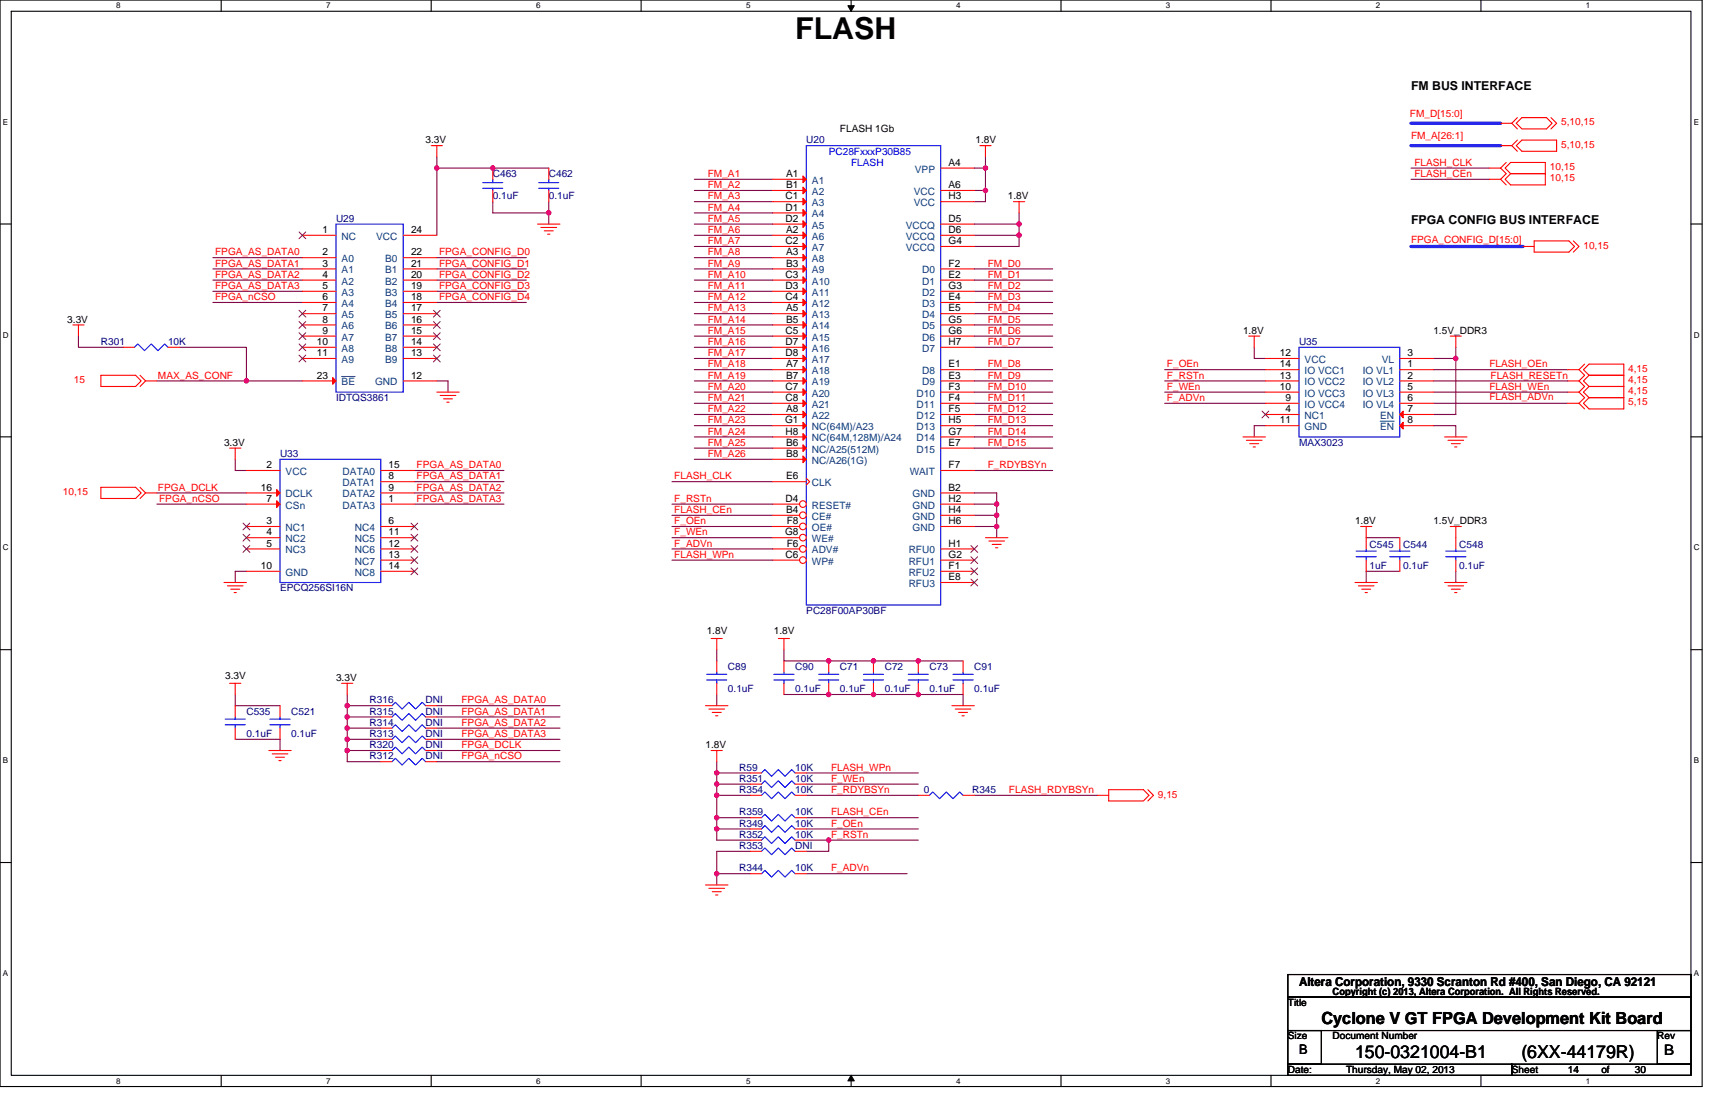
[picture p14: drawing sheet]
<svg xmlns="http://www.w3.org/2000/svg" width="432mm" height="279mm" viewBox="0 0 432 279" stroke-linecap="round" stroke-linejoin="round" font-family="sans-serif">
<defs><g id="words">
<text font-size="7.6" x="200.2" y="9.7">FLASH</text>
<g font-size="4.5">
<text x="341.2" y="266.3">150-0321004-B1</text>
<text x="383.1" y="266.3">(6XX-44179R)</text>
</g>
<text font-size="4.2" x="332.7" y="257.7">Cyclone V GT FPGA Development Kit Board</text>
<text font-size="3.7" x="419" y="265.5">B</text>
<text font-size="3.4" x="327.1" y="265.2">B</text>
<g font-size="3.1">
<text x="355.3" y="22.6">FM BUS INTERFACE</text>
<text x="355.3" y="56.5">FPGA CONFIG BUS INTERFACE</text>
<text x="327.1" y="248.2">Altera Corporation, 9330 Scranton Rd #400, San Diego, CA 92121</text>
</g>
<g font-size="2.5" fill="#f00">
<text x="355" y="29.3">FM_D[15:0]</text>
<text x="355.3" y="35">FM_A[26:1]</text>
<text x="393" y="31.6">5,10,15</text>
<text x="356.1" y="41.7">FLASH_CLK</text>
<text x="393" y="37.2">5,10,15</text>
<text x="178.2" y="47.4">FM_A2</text>
<text x="178.2" y="44.6">FM_A1</text>
<text x="356.1" y="44.6">FLASH_CEn</text>
<text x="390.2" y="45.7">10,15</text>
<text x="390.2" y="42.9">10,15</text>
<text x="178.2" y="50.2">FM_A3</text>
<text x="178.2" y="53">FM_A4</text>
<text x="178.2" y="58.7">FM_A6</text>
<text x="178.2" y="55.8">FM_A5</text>
<text x="54.2" y="64.3">FPGA_AS_DATA0</text>
<text x="110.6" y="64.3">FPGA_CONFIG_D0</text>
<text x="178.2" y="61.5">FM_A7</text>
<text x="178.2" y="64.3">FM_A8</text>
<text x="355.3" y="61.2">FPGA_CONFIG_D[15:0]</text>
<text x="398.7" y="62.6">10,15</text>
<text x="54.2" y="67.1">FPGA_AS_DATA1</text>
<text x="54.2" y="69.9">FPGA_AS_DATA2</text>
<text x="110.6" y="67.1">FPGA_CONFIG_D1</text>
<text x="110.6" y="69.9">FPGA_CONFIG_D2</text>
<text x="178.2" y="69.9">FM_A10</text>
<text x="178.2" y="67.1">FM_A9</text>
<text x="248.7" y="67.1">FM_D0</text>
<text x="248.7" y="69.9">FM_D1</text>
<text x="54.2" y="72.7">FPGA_AS_DATA3</text>
<text x="54.2" y="75.6">FPGA_nCSO</text>
<text x="110.6" y="72.7">FPGA_CONFIG_D3</text>
<text x="110.6" y="75.6">FPGA_CONFIG_D4</text>
<text x="178.2" y="72.7">FM_A11</text>
<text x="178.2" y="75.6">FM_A12</text>
<text x="248.7" y="75.6">FM_D3</text>
<text x="248.7" y="72.7">FM_D2</text>
<text x="178.2" y="81.2">FM_A14</text>
<text x="178.2" y="78.4">FM_A13</text>
<text x="248.7" y="78.4">FM_D4</text>
<text x="248.7" y="81.2">FM_D5</text>
<text x="178.2" y="89.7">FM_A17</text>
<text x="178.2" y="84">FM_A15</text>
<text x="178.2" y="86.8">FM_A16</text>
<text x="248.7" y="84">FM_D6</text>
<text x="248.7" y="86.8">FM_D7</text>
<text x="39.8" y="95.3">MAX_AS_CONF</text>
<text x="178.2" y="92.5">FM_A18</text>
<text x="178.2" y="95.3">FM_A19</text>
<text x="248.7" y="95.3">FM_D9</text>
<text x="248.7" y="92.5">FM_D8</text>
<text x="293.8" y="92.5">F_OEn</text>
<text x="293.8" y="95.3">F_RSTn</text>
<text x="375" y="92.5">FLASH_OEn</text>
<text x="375.3" y="95.3">FLASH_RESETn</text>
<text x="410" y="93.6">4,15</text>
<text x="18.6" y="96.4">15</text>
<text x="178.2" y="100.9">FM_A21</text>
<text x="178.2" y="98.1">FM_A20</text>
<text x="248.7" y="98.1">FM_D10</text>
<text x="248.7" y="100.9">FM_D11</text>
<text x="293.8" y="100.9">F_ADVn</text>
<text x="293.8" y="98.1">F_WEn</text>
<text x="375" y="100.6">FLASH_ADVn</text>
<text x="375" y="98.1">FLASH_WEn</text>
<text x="410" y="96.4">4,15</text>
<text x="410" y="99.3">4,15</text>
<text x="178.2" y="103.8">FM_A22</text>
<text x="178.2" y="106.6">FM_A23</text>
<text x="248.7" y="103.8">FM_D12</text>
<text x="248.7" y="106.6">FM_D13</text>
<text x="410" y="102.1">5,15</text>
<text x="178.2" y="112.2">FM_A25</text>
<text x="178.2" y="109.4">FM_A24</text>
<text x="248.7" y="112.2">FM_D15</text>
<text x="248.7" y="109.4">FM_D14</text>
<text x="104.9" y="117.9">FPGA_AS_DATA0</text>
<text x="178.2" y="115">FM_A26</text>
<text x="248.7" y="117.9">F_RDYBSYn</text>
<text x="15.8" y="124.6">10,15</text>
<text x="39.8" y="123.5">FPGA_DCLK</text>
<text x="104.9" y="120.7">FPGA_AS_DATA1</text>
<text x="104.9" y="123.5">FPGA_AS_DATA2</text>
<text x="169.8" y="120.7">FLASH_CLK</text>
<text x="40.1" y="126.3">FPGA_nCSO</text>
<text x="104.9" y="126.3">FPGA_AS_DATA3</text>
<text x="169.8" y="129.1">FLASH_CEn</text>
<text x="169.8" y="132">F_OEn</text>
<text x="169.8" y="126.3">F_RSTn</text>
<text x="169.8" y="134.8">F_WEn</text>
<text x="169.8" y="137.6">F_ADVn</text>
<text x="169.8" y="140.4">FLASH_WPn</text>
<text x="116.2" y="177.1">FPGA_AS_DATA0</text>
<text x="116.2" y="179.9">FPGA_AS_DATA1</text>
<text x="116.2" y="182.7">FPGA_AS_DATA2</text>
<text x="116.2" y="185.5">FPGA_AS_DATA3</text>
<text x="116.2" y="188.3">FPGA_DCLK</text>
<text x="116.2" y="191.2">FPGA_nCSO</text>
<text x="209.2" y="196.8">F_WEn</text>
<text x="209.2" y="194">FLASH_WPn</text>
<text x="209.2" y="199.6">F_RDYBSYn</text>
<text x="254" y="199.6">FLASH_RDYBSYn</text>
<text x="291.5" y="200.7">9,15</text>
<text x="209.2" y="205.3">FLASH_CEn</text>
<text x="209.2" y="208.1">F_OEn</text>
<text x="209.2" y="210.9">F_RSTn</text>
<text x="209.2" y="219.4">F_ADVn</text>
</g>
<g font-size="2.5">
<text x="211.5" y="33.3">FLASH 1Gb</text>
<text x="107.1" y="36.1">3.3V</text>
<text x="238.8" y="41.7">A4</text>
<text x="245.6" y="36.1">1.8V</text>
<text x="197.9" y="44.5">A1</text>
<text x="197.9" y="47.3">B1</text>
<text x="238.8" y="47.3">A6</text>
<text x="197.8" y="50.2">C1</text>
<text x="197.8" y="53">D1</text>
<text x="238.8" y="50.2">H3</text>
<text x="253.8" y="50.2">1.8V</text>
<text x="81.2" y="58.6">1</text>
<text x="103.5" y="58.6">24</text>
<text x="197.8" y="55.8">D2</text>
<text x="197.9" y="58.6">A2</text>
<text x="238.8" y="58.6">D6</text>
<text x="238.8" y="55.8">D5</text>
<text x="81.2" y="64.3">2</text>
<text x="103.5" y="64.3">22</text>
<text x="197.8" y="61.4">C2</text>
<text x="197.9" y="64.3">A3</text>
<text x="238.8" y="61.4">G4</text>
<text x="81.2" y="67.1">3</text>
<text x="81.2" y="69.9">4</text>
<text x="103.5" y="67.1">21</text>
<text x="103.5" y="69.9">20</text>
<text x="197.8" y="69.9">C3</text>
<text x="197.9" y="67.1">B3</text>
<text x="238.8" y="67.1">F2</text>
<text x="238.8" y="69.9">E2</text>
<text x="81.2" y="72.7">5</text>
<text x="81.2" y="75.5">6</text>
<text x="103.5" y="72.7">19</text>
<text x="103.5" y="75.5">18</text>
<text x="197.8" y="72.7">D3</text>
<text x="197.8" y="75.5">C4</text>
<text x="238.8" y="72.7">G3</text>
<text x="238.8" y="75.5">E4</text>
<text x="16.9" y="81.2">3.3V</text>
<text x="81.2" y="78.4">7</text>
<text x="81.2" y="81.2">8</text>
<text x="103.5" y="78.4">17</text>
<text x="103.5" y="81.2">16</text>
<text x="197.9" y="78.4">A5</text>
<text x="197.9" y="81.2">B5</text>
<text x="238.8" y="78.4">E5</text>
<text x="238.8" y="81.2">G5</text>
<text x="79.8" y="86.8">10</text>
<text x="79.8" y="89.6">11</text>
<text x="81.2" y="84">9</text>
<text x="103.5" y="84">15</text>
<text x="103.5" y="86.8">14</text>
<text x="103.5" y="89.6">13</text>
<text x="197.8" y="84">C5</text>
<text x="197.8" y="86.8">D7</text>
<text x="197.8" y="89.6">D8</text>
<text x="238.8" y="84">G6</text>
<text x="238.8" y="86.8">H7</text>
<text x="313" y="84">1.8V</text>
<text x="322.3" y="89.6">12</text>
<text x="354.4" y="89.6">3</text>
<text x="360.9" y="84">1.5V_DDR3</text>
<text x="79.8" y="95.3">23</text>
<text x="103.5" y="95.3">12</text>
<text x="197.9" y="92.5">A7</text>
<text x="197.9" y="95.3">B7</text>
<text x="238.8" y="92.5">E1</text>
<text x="238.8" y="95.3">E3</text>
<text x="322.3" y="92.5">14</text>
<text x="322.3" y="95.3">13</text>
<text x="354.4" y="92.5">1</text>
<text x="354.4" y="95.3">2</text>
<text x="197.8" y="98.1">C7</text>
<text x="197.8" y="100.9">C8</text>
<text x="238.8" y="98.1">F3</text>
<text x="238.8" y="100.9">F4</text>
<text x="322.3" y="98.1">10</text>
<text x="323.7" y="100.9">9</text>
<text x="354.4" y="98.1">5</text>
<text x="354.4" y="100.9">6</text>
<text x="197.7" y="106.6">G1</text>
<text x="197.9" y="103.7">A8</text>
<text x="238.8" y="103.7">F5</text>
<text x="238.8" y="106.6">H5</text>
<text x="322.3" y="106.6">11</text>
<text x="323.7" y="103.7">4</text>
<text x="354.4" y="103.7">7</text>
<text x="354.4" y="106.6">8</text>
<text x="56.4" y="112.2">3.3V</text>
<text x="197.8" y="109.4">H8</text>
<text x="197.9" y="112.2">B6</text>
<text x="238.8" y="109.4">G7</text>
<text x="238.8" y="112.2">E7</text>
<text x="67.1" y="117.8">2</text>
<text x="97.9" y="117.8">15</text>
<text x="197.9" y="115">B8</text>
<text x="238.8" y="117.8">F7</text>
<text x="65.7" y="123.5">16</text>
<text x="97.9" y="120.7">8</text>
<text x="97.9" y="123.5">9</text>
<text x="197.9" y="120.7">E6</text>
<text x="238.8" y="123.5">B2</text>
<text x="67.1" y="126.3">7</text>
<text x="67.1" y="131.9">3</text>
<text x="97.9" y="131.9">6</text>
<text x="97.9" y="126.3">1</text>
<text x="197.8" y="126.3">D4</text>
<text x="197.9" y="129.1">B4</text>
<text x="198.1" y="131.9">F8</text>
<text x="238.8" y="129.1">H4</text>
<text x="238.8" y="126.3">H2</text>
<text x="238.8" y="131.9">H6</text>
<text x="341.2" y="132">1.8V</text>
<text x="360.9" y="132">1.5V_DDR3</text>
<text x="67.1" y="137.6">5</text>
<text x="67.1" y="134.7">4</text>
<text x="97.9" y="134.7">11</text>
<text x="97.9" y="137.6">12</text>
<text x="197.7" y="134.7">G8</text>
<text x="198.1" y="137.6">F6</text>
<text x="238.8" y="137.6">H1</text>
<text x="65.7" y="143.2">10</text>
<text x="97.9" y="140.4">13</text>
<text x="97.9" y="143.2">14</text>
<text x="197.8" y="140.4">C6</text>
<text x="238.8" y="143.2">F1</text>
<text x="238.8" y="140.4">G2</text>
<text x="238.8" y="146">E8</text>
<text x="177.9" y="159.6">1.8V</text>
<text x="194.8" y="159.6">1.8V</text>
<text x="56.7" y="170.9">3.3V</text>
<text x="84.6" y="171.4">3.3V</text>
<text x="177.6" y="188.3">1.8V</text>
<text x="335.5" y="250.4">Copyright (c) 2013, Altera Corporation. All Rights Reserved.</text>
<text x="324.3" y="253.2">Title</text>
<text x="324.3" y="261.6">Size</text>
<text x="335.5" y="261.6">Document Number</text>
<text x="417.3" y="261.6">Rev</text>
<text x="324.3" y="270.1">Date:</text>
<text x="338.9" y="270.1">Thursday, May 02, 2013</text>
<text x="380.6" y="270.1">Sheet</text>
<text x="394.7" y="270.1">14</text>
<text x="403.2" y="270.1">of</text>
<text x="411.6" y="270.1">30</text>
</g>
<g font-size="2.5" fill="#000080">
<text x="203" y="36.1">U20</text>
<text x="124.1" y="44.6">C463</text>
<text x="138.2" y="44.6">C462</text>
<text x="124.1" y="50.2">0.1uF</text>
<text x="138.2" y="50.2">0.1uF</text>
<text x="84.6" y="55.8">U29</text>
<text x="25.4" y="86.8">R301</text>
<text x="42.3" y="86.8">10K</text>
<text x="327.1" y="86.8">U35</text>
<text x="84.6" y="100.9">IDTQS3861</text>
<text x="327.1" y="112.2">MAX3023</text>
<text x="70.5" y="115">U33</text>
<text x="344.8" y="137.9">C545</text>
<text x="353.3" y="137.9">C544</text>
<text x="367.4" y="137.9">C548</text>
<text x="344.8" y="143.2">1uF</text>
<text x="353.3" y="143.2">0.1uF</text>
<text x="367.4" y="143.2">0.1uF</text>
<text x="70.5" y="148.9">EPCQ256SI16N</text>
<text x="203" y="154.5">PC28F00AP30BF</text>
<text x="183.3" y="168.6">C89</text>
<text x="200.2" y="168.6">C90</text>
<text x="211.5" y="168.6">C71</text>
<text x="222.8" y="168.6">C72</text>
<text x="234" y="168.6">C73</text>
<text x="245.3" y="168.6">C91</text>
<text x="62" y="179.9">C535</text>
<text x="73.3" y="179.9">C521</text>
<text x="93" y="177.1">R316</text>
<text x="93" y="179.9">R315</text>
<text x="107.1" y="177.1">DNI</text>
<text x="107.1" y="179.9">DNI</text>
<text x="183.3" y="174.2">0.1uF</text>
<text x="200.2" y="174.2">0.1uF</text>
<text x="211.5" y="174.2">0.1uF</text>
<text x="222.8" y="174.2">0.1uF</text>
<text x="234" y="174.2">0.1uF</text>
<text x="245.3" y="174.2">0.1uF</text>
<text x="62" y="185.5">0.1uF</text>
<text x="73.3" y="185.5">0.1uF</text>
<text x="93" y="182.7">R314</text>
<text x="93" y="185.5">R313</text>
<text x="107.1" y="182.7">DNI</text>
<text x="107.1" y="185.5">DNI</text>
<text x="93" y="188.3">R320</text>
<text x="93" y="191.2">R312</text>
<text x="107.1" y="188.3">DNI</text>
<text x="107.1" y="191.2">DNI</text>
<text x="186.1" y="194">R59</text>
<text x="186.1" y="196.8">R351</text>
<text x="200.2" y="196.8">10K</text>
<text x="200.2" y="194">10K</text>
<text x="186.1" y="199.6">R354</text>
<text x="200.2" y="199.6">10K</text>
<text x="232.6" y="199.6">0</text>
<text x="244.8" y="199.6">R345</text>
<text x="186.1" y="208.1">R349</text>
<text x="186.1" y="205.3">R359</text>
<text x="200.2" y="208.1">10K</text>
<text x="200.2" y="205.3">10K</text>
<text x="186.1" y="213.7">R353</text>
<text x="186.1" y="210.9">R352</text>
<text x="200.2" y="213.7">DNI</text>
<text x="200.2" y="210.9">10K</text>
<text x="186.1" y="219.4">R344</text>
<text x="200.2" y="219.4">10K</text>
</g>
<g font-size="2.5" fill="#00f">
<text x="208.7" y="38.9">PC28FxxxP30B85</text>
<text x="214.3" y="41.7">FLASH</text>
</g>
<g font-size="2.5" fill="#004080">
<text x="204.4" y="46.3">A1</text>
<text x="230.4" y="43.5">VPP</text>
<text x="204.4" y="49.1">A2</text>
<text x="204.4" y="51.9">A3</text>
<text x="230.1" y="49.1">VCC</text>
<text x="230.1" y="51.9">VCC</text>
<text x="204.4" y="54.7">A4</text>
<text x="204.4" y="57.6">A5</text>
<text x="228.1" y="57.6">VCCQ</text>
<text x="86" y="60.4">NC</text>
<text x="86" y="66">A0</text>
<text x="94.7" y="60.4">VCC</text>
<text x="97" y="66">B0</text>
<text x="204.4" y="60.4">A6</text>
<text x="204.4" y="63.2">A7</text>
<text x="204.4" y="66">A8</text>
<text x="228.1" y="60.4">VCCQ</text>
<text x="228.1" y="63.2">VCCQ</text>
<text x="86" y="68.8">A1</text>
<text x="86" y="71.6">A2</text>
<text x="97" y="68.8">B1</text>
<text x="97" y="71.6">B2</text>
<text x="204.4" y="68.8">A9</text>
<text x="204.4" y="71.6">A10</text>
<text x="232.2" y="68.8">D0</text>
<text x="232.2" y="71.6">D1</text>
<text x="86" y="74.5">A3</text>
<text x="86" y="77.3">A4</text>
<text x="97" y="74.5">B3</text>
<text x="97" y="77.3">B4</text>
<text x="204.4" y="74.5">A11</text>
<text x="204.4" y="77.3">A12</text>
<text x="232.2" y="74.5">D2</text>
<text x="232.2" y="77.3">D3</text>
<text x="86" y="80.1">A5</text>
<text x="86" y="82.9">A6</text>
<text x="97" y="80.1">B5</text>
<text x="97" y="82.9">B6</text>
<text x="204.4" y="80.1">A13</text>
<text x="204.4" y="82.9">A14</text>
<text x="232.2" y="80.1">D4</text>
<text x="232.2" y="82.9">D5</text>
<text x="86" y="85.7">A7</text>
<text x="86" y="88.6">A8</text>
<text x="97" y="85.7">B7</text>
<text x="97" y="88.6">B8</text>
<text x="204.4" y="85.7">A15</text>
<text x="204.4" y="88.6">A16</text>
<text x="232.2" y="85.7">D6</text>
<text x="232.2" y="88.6">D7</text>
<text x="86" y="91.4">A9</text>
<text x="97" y="91.4">B9</text>
<text x="204.4" y="91.4">A17</text>
<text x="204.4" y="94.2">A18</text>
<text x="232.2" y="94.2">D8</text>
<text x="328.5" y="91.4">VCC</text>
<text x="328.5" y="94.2">IO VCC1</text>
<text x="343.1" y="94.2">IO VL1</text>
<text x="347.9" y="91.4">VL</text>
<text x="86" y="97">BE</text>
<text x="94.4" y="97">GND</text>
<text x="204.4" y="97">A19</text>
<text x="204.4" y="99.8">A20</text>
<text x="230.8" y="99.8">D10</text>
<text x="232.2" y="97">D9</text>
<text x="328.5" y="97">IO VCC2</text>
<text x="328.5" y="99.8">IO VCC3</text>
<text x="343.1" y="97">IO VL2</text>
<text x="343.1" y="99.8">IO VL3</text>
<text x="204.4" y="102.7">A21</text>
<text x="204.4" y="105.5">A22</text>
<text x="230.8" y="102.7">D11</text>
<text x="230.8" y="105.5">D12</text>
<text x="328.5" y="105.5">NC1</text>
<text x="328.5" y="102.7">IO VCC4</text>
<text x="343.1" y="102.7">IO VL4</text>
<text x="347.5" y="105.5">EN</text>
<text x="204.4" y="108.3">NC(64M)/A23</text>
<text x="204.4" y="111.1">NC(64M,128M)/A24</text>
<text x="204.4" y="113.9">NC/A25(512M)</text>
<text x="230.8" y="108.3">D13</text>
<text x="230.8" y="111.1">D14</text>
<text x="230.8" y="113.9">D15</text>
<text x="328.5" y="108.3">GND</text>
<text x="347.5" y="108.3">EN</text>
<text x="71.9" y="119.6">VCC</text>
<text x="86.3" y="119.6">DATA0</text>
<text x="204.4" y="116.8">NC/A26(1G)</text>
<text x="229" y="119.6">WAIT</text>
<text x="71.9" y="125.2">DCLK</text>
<text x="86.3" y="122.4">DATA1</text>
<text x="86.3" y="125.2">DATA2</text>
<text x="204.4" y="122.4">CLK</text>
<text x="229.8" y="125.2">GND</text>
<text x="71.9" y="128">CSn</text>
<text x="86.3" y="128">DATA3</text>
<text x="204.4" y="130.9">CE#</text>
<text x="204.4" y="128">RESET#</text>
<text x="229.8" y="130.9">GND</text>
<text x="229.8" y="128">GND</text>
<text x="71.9" y="133.7">NC1</text>
<text x="71.9" y="136.5">NC2</text>
<text x="89.4" y="133.7">NC4</text>
<text x="89.4" y="136.5">NC5</text>
<text x="204.4" y="133.7">OE#</text>
<text x="204.4" y="136.5">WE#</text>
<text x="229.8" y="133.7">GND</text>
<text x="71.9" y="139.3">NC3</text>
<text x="89.4" y="139.3">NC6</text>
<text x="89.4" y="142.1">NC7</text>
<text x="204.4" y="142.1">WP#</text>
<text x="204.4" y="139.3">ADV#</text>
<text x="228.8" y="142.1">RFU1</text>
<text x="228.8" y="139.3">RFU0</text>
<text x="71.9" y="144.9">GND</text>
<text x="89.4" y="144.9">NC8</text>
<text x="228.8" y="147.8">RFU3</text>
<text x="228.8" y="144.9">RFU2</text>
</g>
<g font-size="2">
<text x="29.3" y="2.1">8</text>
<text x="82.1" y="2.1">7</text>
<text x="135" y="2.1">6</text>
<text x="187.8" y="2.1">5</text>
<text x="240.7" y="2.1">4</text>
<text x="293.6" y="2.1">3</text>
<text x="346.4" y="2.1">2</text>
<text x="399.3" y="2.1">1</text>
<text x=".7" y="31.4">E</text>
<text x="426.5" y="31.4">E</text>
<text x=".7" y="85">D</text>
<text x="426.5" y="85">D</text>
<text x=".7" y="138.6">C</text>
<text x="426.5" y="138.6">C</text>
<text x=".7" y="192.1">B</text>
<text x="426.5" y="192.1">B</text>
<text x=".7" y="245.7">A</text>
<text x="426.5" y="245.7">A</text>
<text x="29.3" y="272.8">8</text>
<text x="82.1" y="272.8">7</text>
<text x="135" y="272.8">6</text>
<text x="187.8" y="272.8">5</text>
<text x="240.7" y="272.8">4</text>
<text x="293.6" y="272.8">3</text>
<text x="346.4" y="272.8">2</text>
<text x="399.3" y="272.8">1</text>
</g>
</g></defs>
<path d="M0 0h428.6v273.5h-428.6zM2.8 2.8h422.9v267.9h-422.9z" fill="none" stroke="#000" stroke-width=".28"/>
<g fill="#fff">
<path d="M29.3 .3h1.1v2.3h-1.1z"/>
<path d="M29.3 271h1.1v2.2h-1.1z"/>
</g>
<path d="M55.7 0v2.8M55.7 270.7v2.8" fill="none" stroke="#000" stroke-width=".28"/>
<g fill="#fff">
<path d="M82.1 .3h1.1v2.3h-1.1z"/>
<path d="M82.1 271h1.1v2.2h-1.1z"/>
</g>
<path d="M108.6 0v2.8M108.6 270.7v2.8" fill="none" stroke="#000" stroke-width=".28"/>
<g fill="#fff">
<path d="M135 .3h1.1v2.3h-1.1z"/>
<path d="M135 271h1.1v2.2h-1.1z"/>
</g>
<path d="M161.4 0v2.8M161.4 270.7v2.8" fill="none" stroke="#000" stroke-width=".28"/>
<g fill="#fff">
<path d="M187.8 .3h1.2v2.3h-1.2z"/>
<path d="M187.8 271h1.2v2.2h-1.2z"/>
</g>
<path d="M214.3 0v2.8M214.3 270.7v2.8" fill="none" stroke="#000" stroke-width=".28"/>
<path d="M213.5 1.4h1.6l-.8 1.4zM214.3 270.7l.8 1.4h-1.6z" fill="#000" stroke="#000" stroke-width=".25"/>
<g fill="#fff">
<path d="M240.7 .3h1.1v2.3h-1.1z"/>
<path d="M240.7 271h1.1v2.2h-1.1z"/>
</g>
<path d="M267.1 0v2.8M267.1 270.7v2.8" fill="none" stroke="#000" stroke-width=".28"/>
<g fill="#fff">
<path d="M293.6 .3h1.1v2.3h-1.1z"/>
<path d="M293.6 271h1.1v2.2h-1.1z"/>
</g>
<path d="M320 0v2.8M320 270.7v2.8" fill="none" stroke="#000" stroke-width=".28"/>
<g fill="#fff">
<path d="M346.4 .3h1.2v2.3h-1.2z"/>
<path d="M346.4 271h1.2v2.2h-1.2z"/>
</g>
<path d="M372.9 0v2.8M372.9 270.7v2.8" fill="none" stroke="#000" stroke-width=".28"/>
<g fill="#fff">
<path d="M399.3 .3h1.1v2.3h-1.1z"/>
<path d="M399.3 271h1.1v2.2h-1.1z"/>
<path d="M.7 29.6h1.4v2.3h-1.4z"/>
<path d="M426.5 29.6h1.3v2.3h-1.3z"/>
<path d="M.7 83.2h1.5v2.2h-1.5z"/>
<path d="M426.5 83.2h1.4v2.2h-1.4z"/>
</g>
<path d="M0 56.4h2.8M425.7 56.4h2.9" fill="none" stroke="#000" stroke-width=".28"/>
<g fill="#fff">
<path d="M.7 136.7h1.5v2.3h-1.5z"/>
<path d="M426.5 136.7h1.4v2.3h-1.4z"/>
</g>
<path d="M0 110h2.8M425.7 110h2.9" fill="none" stroke="#000" stroke-width=".28"/>
<g fill="#fff">
<path d="M.7 190.3h1.4v2.3h-1.4z"/>
<path d="M426.5 190.3h1.3v2.3h-1.3z"/>
</g>
<path d="M0 163.5h2.8M425.7 163.5h2.9" fill="none" stroke="#000" stroke-width=".28"/>
<g fill="#fff">
<path d="M.7 243.9h1.4v2.2h-1.4z"/>
<path d="M426.4 243.9h1.4v2.2h-1.4z"/>
</g>
<path d="M0 217.1h2.8M425.7 217.1h2.9M324.3 245.3h101.4v5.7h-101.4zM324.3 251h101.4v8.4h-101.4zM324.3 259.4h8.4v8.5h-8.4zM417.3 259.4h8.4v8.5h-8.4zM324.3 267.9h56.3v2.8h-56.3zM380.6 267.9h45.1v2.8h-45.1z" fill="none" stroke="#000" stroke-width=".28"/>
<g fill="none" stroke="#800040" stroke-width=".28">
<path d="M110 39.5v2.8M248.1 39.5v2.8M110 42.3h28.2M110 42.3v16.9M124.1 50.8v2.8h14.1M138.2 50.8v2.8M138.2 53.6v2.8M174.8 47.9h19.8M174.8 59.2h19.8M174.8 45.1h19.8M174.8 50.8h19.8M174.8 53.6h19.8"/>
<path d="M174.8 56.4h19.8M245.3 47.9h2.8M245.3 42.3h2.8M245.3 56.4h11.3M245.3 59.2h11.3M248.1 47.9v2.9h-2.8M248.1 42.3v5.6M256.6 59.2v2.8h-11.3M256.6 53.6v2.8M256.6 56.4v2.8M355.3 45.1h19.7M355.3 42.3h19.7"/>
<path d="M53.6 64.9h22.5M53.6 67.7h22.5M53.6 70.5h22.5M53.6 73.3h22.5M53.6 76.1h22.5M110 64.9h22.5M110 67.7h22.5M110 70.5h22.5M110 73.3h22.5M110 76.1h22.5M174.8 70.5h19.8M174.8 62h19.8"/>
<path d="M174.8 73.3h19.8M174.8 64.9h19.8M174.8 76.1h19.8M174.8 67.7h19.8M174.8 79h19.8M245.3 76.1h19.7M245.3 79h19.7M245.3 67.7h19.7M245.3 70.5h19.7M245.3 73.3h19.7M19.7 84.6v2.8h11.3M39.5 95.9h22.5"/>
<path d="M45.1 87.4h16.9v8.5M62 95.9h14.1M110 95.9h2.8v2.8M174.8 90.2h19.8M174.8 81.8h19.8M174.8 93h19.8M174.8 84.6h19.8M174.8 95.9h19.8M174.8 87.4h19.8M174.8 98.7h19.8M245.3 95.9h19.7M245.3 98.7h19.7"/>
<path d="M245.3 81.8h19.7M245.3 84.6h19.7M245.3 87.4h19.7M245.3 93h19.7M293.2 93h25.4M293.2 95.9h25.4M293.2 98.7h25.4M315.8 87.4v2.8h2.8M360.9 95.9h33.8M360.9 93h33.8M360.9 98.7h33.8M360.9 90.2h5.6"/>
<path d="M366.5 90.2v14.1h-5.6M366.5 87.4v2.8M59.2 115.6v2.8h2.8M104.3 118.4h22.6M174.8 101.5h19.8M174.8 112.8h19.8M174.8 104.3h19.8M174.8 107.1h19.8M174.8 110h19.8M174.8 115.6h19.8M245.3 112.8h19.7M245.3 101.5h19.7"/>
<path d="M245.3 104.3h19.7M245.3 107.1h19.7M245.3 110h19.7M245.3 118.4h19.7M293.2 101.5h25.4M318.6 107.1h-2.8v2.9M360.9 101.5h33.8M360.9 107.1h5.6v2.9M39.5 124.1h22.5M39.5 126.9h22.5M104.3 121.2h22.6M104.3 124.1h22.6"/>
<path d="M104.3 126.9h22.6M169.2 129.7h25.4M169.2 132.5h25.4M169.2 135.3h25.4M169.2 138.2h25.4M169.2 126.9h25.4M169.2 121.2h25.4M245.3 129.7h5.7M245.3 132.5h5.7M245.3 124.1h5.7v2.8M245.3 126.9h5.7M251 132.5v2.8"/>
<path d="M251 129.7v2.8M251 126.9v2.8M344 135.3h8.4M62 143.8h-2.8v2.8M169.2 141h25.4M352.4 143.8h-8.4v2.8M366.5 143.8v2.8M59.2 174.8v2.8h11.3M87.4 177.6h8.5M87.4 177.6v2.9M87.4 174.8v2.8M110 177.6h31"/>
<path d="M180.5 163.5v2.9M180.5 174.8v2.8M197.4 174.8h45.1v2.8M197.4 163.5v2.9h45.1M59.2 186.1h11.3v2.8M87.4 186.1h8.5M87.4 183.3h8.5M87.4 180.5h8.5M87.4 188.9h8.5M87.4 180.5v2.8M87.4 188.9v2.8h8.5M87.4 186.1v2.8"/>
<path d="M87.4 183.3v2.8M110 188.9h31M110 180.5h31M110 183.3h31M110 186.1h31M110 191.7h31M180.5 194.6v2.8M180.5 197.4h8.4M180.5 197.4v2.8h8.4M180.5 191.7v2.9h8.4M203 197.4h28.2M203 194.6h28.2"/>
<path d="M180.5 208.7v2.8h8.4M180.5 200.2v5.6M180.5 205.8v2.9M180.5 219.9v2.9M180.5 205.8h8.4M180.5 208.7h8.4M180.5 219.9h8.4M188.9 214.3h-8.4v5.6M203 200.2h28.2M203 205.8h28.2M203 208.7h28.2M203 219.9h25.4"/>
<path d="M203 211.5h5.7M231.2 211.5h-22.5v2.8h-5.7M245.3 200.2h31"/>
</g>
<g fill="#f0f" stroke="#f0f" stroke-width=".28">
<circle cx="180.4" cy="197.4" r=".55"/>
<circle cx="180.4" cy="194.5" r=".55"/>
<circle cx="231.2" cy="174.8" r=".55"/>
<circle cx="231.2" cy="166.3" r=".55"/>
<circle cx="219.9" cy="174.8" r=".55"/>
<circle cx="208.6" cy="174.8" r=".55"/>
<circle cx="219.9" cy="166.3" r=".55"/>
<circle cx="208.6" cy="166.3" r=".55"/>
<circle cx="248.1" cy="42.3" r=".55"/>
<circle cx="256.6" cy="59.2" r=".57"/>
<circle cx="248.1" cy="47.9" r=".55"/>
<circle cx="250.9" cy="132.5" r=".55"/>
<circle cx="250.9" cy="129.7" r=".56"/>
<circle cx="250.9" cy="126.9" r=".55"/>
<circle cx="256.6" cy="56.4" r=".56"/>
<circle cx="87.4" cy="180.4" r=".56"/>
<circle cx="87.4" cy="177.6" r=".56"/>
<circle cx="87.4" cy="188.9" r=".56"/>
<circle cx="87.4" cy="186.1" r=".57"/>
<circle cx="87.4" cy="183.3" r=".56"/>
<circle cx="138.2" cy="53.6" r=".55"/>
<circle cx="124.1" cy="42.3" r=".55"/>
<circle cx="110" cy="42.3" r=".55"/>
<circle cx="62" cy="95.9" r=".55"/>
<circle cx="180.4" cy="200.2" r=".56"/>
<circle cx="180.4" cy="205.8" r=".55"/>
<circle cx="180.4" cy="208.6" r=".55"/>
<circle cx="208.6" cy="211.5" r=".55"/>
<circle cx="180.4" cy="219.9" r=".55"/>
<circle cx="366.5" cy="90.2" r=".55"/>
</g>
<path d="M355.3 36.7h22.5M355.3 31h22.5M355.3 62h28.2" fill="none" stroke="#00f" stroke-width=".83"/>
<g fill="none" stroke="#f00" stroke-width=".28">
<path d="M108.6 36.7h2.8M110 36.7v2.8M246.7 36.7h2.8M248.1 36.7v2.8M377.8 31h2.8M377.8 36.7h2.8M380.6 36.7l1.4 1.4M380.6 31l1.4 1.4M381.8 31l1.4-1.4h6.2l1.4 1.4-1.4 1.4h-6.2zM381.8 36.7l1.4-1.4h8.7v2.8h-8.7zM382 35.3l-1.4 1.4M382 29.6l-1.4 1.4"/>
<path d="M390.5 29.6l1.4 1.4-1.4 1.4M76.1 59.2h8.5M101.5 59.2h8.5M124.1 47.9v2.9M124.1 42.3v2.8M135.3 56.4h5.7M136.2 57.3h3.9M137 58.1h2.3M137.9 58.9h.6M138.2 47.9v2.9M138.2 42.3v2.8M194.6 45.1h8.4"/>
<path d="M194.6 47.9h8.4M194.6 50.8h8.4M194.6 53.6h8.4M194.6 56.4h8.4M194.6 59.2h8.4M255.2 50.8h2.8M256.6 50.8v2.8M375 42.3h2.8l1.4 1.4-1.4 1.4M375 45.1h2.8l1.4 1.4M379.2 40.9l-1.4 1.4M380.3 43.7h8.8M380.3 43.7l-1.4 1.4 1.4 1.4h8.8v-2.8"/>
<path d="M380.3 43.7l-1.4-1.4 1.4-1.4h8.8v2.8M76.1 64.9h8.5M76.1 67.7h8.5M76.1 70.5h8.5M76.1 73.3h8.5M76.1 76.1h8.5M76.1 79h8.5M101.5 64.9h8.5M101.5 67.7h8.5M101.5 70.5h8.5M101.5 73.3h8.5M101.5 76.1h8.5"/>
<path d="M101.5 79h8.5M194.6 62h8.4M194.6 64.9h8.4M194.6 67.7h8.4M194.6 70.5h8.4M194.6 73.3h8.4M194.6 76.1h8.4M194.6 79h8.4M383.5 62h2.8M386.3 60.6h8.7l1.4 1.4-1.4 1.5h-8.7zM396.1 60.6l1.5 1.4-1.5 1.5M18.4 81.8h2.8"/>
<path d="M19.7 81.8v2.8M25.4 94.5h8.7l1.4 1.4-1.4 1.4h-8.7zM31 87.4h2.8M35.3 94.5l1.4 1.4M36.7 95.9h2.8M36.7 95.9l-1.4 1.4M42.3 87.4h2.8M76.1 81.8h8.5M76.1 84.6h8.5M76.1 87.4h8.5M76.1 90.2h8.5M76.1 95.9h8.5"/>
<path d="M101.5 95.9h8.5M101.5 81.8h8.5M101.5 84.6h8.5M101.5 87.4h8.5M101.5 90.2h8.5M110 98.7h5.6M110.8 99.5h4M194.6 81.8h8.4M194.6 84.6h8.4M194.6 87.4h8.4M194.6 90.2h8.4M194.6 93h8.4"/>
<path d="M194.6 95.9h8.4M194.6 98.7h8.4M314.4 84.6h2.8M315.8 84.6v2.8M318.6 90.2h8.5M318.6 93h8.5M318.6 95.9h8.5M318.6 98.7h8.5M352.4 90.2h8.5M352.4 93h8.5M352.4 95.9h8.5M352.4 98.7h8.5"/>
<path d="M365.1 84.6h2.8M366.5 84.6v2.8M394.7 95.9h2.9M394.7 93h2.9M394.7 98.7h2.9M397.6 98.7l1.4 1.4-1.4 1.4M397.6 93l1.4 1.5-1.4 1.4M397.6 95.9l1.4 1.4-1.4 1.4M399 91.7l-1.4 1.3M400.1 94.5h8.7M400.1 97.3h8.7M400.1 94.5l-1.4 1.4 1.4 1.4"/>
<path d="M400.1 94.5l-1.4-1.5 1.4-1.3h8.7v2.8M400.1 97.3l-1.4 1.4 1.4 1.4M408.8 94.5v2.8M408.8 97.3v2.8M57.8 112.8h2.8M59.2 112.8v2.8M62 118.4h8.5M95.9 118.4h8.4M111.7 100.4h2.2M112.5 101.2h.6M194.6 101.5h8.4M194.6 104.3h8.4"/>
<path d="M194.6 107.1h8.4M313 110h5.6M313.8 110.8h4M314.7 111.7h2.2M315.5 112.5h.6M318.6 104.3h8.5M318.6 101.5h8.5M318.6 107.1h8.5M352.4 101.5h8.5M352.4 104.3h8.5M352.4 107.1h8.5M363.7 110h5.7"/>
<path d="M364.6 110.8h3.9M365.4 111.7h2.3M366.2 112.5h.6M394.7 101.5h2.9M397.6 101.5l1.4 1.4M400.1 100.1h8.7M400.1 100.1l-1.4 1.4 1.4 1.4h8.7v-2.8M25.4 122.7h8.7l1.4 1.4-1.4 1.4h-8.7zM35.3 122.7l1.4 1.4M36.7 124.1h2.8M36.7 124.1l-1.4 1.4M62 124.1h8.5"/>
<path d="M62 126.9h8.5M62 138.2h8.5M62 132.5h8.5M62 135.3h8.5M95.9 126.9h8.4M95.9 121.2h8.4M95.9 124.1h8.4M95.9 132.5h8.4M95.9 135.3h8.4M95.9 138.2h8.4M248.1 135.3h5.7M249 136.2h3.9"/>
<path d="M249.8 137h2.3M250.7 137.9h.5M342.6 132.5h2.8M344 132.5v5.7M352.4 135.3v2.9M365.1 132.5h2.8M366.5 132.5v5.7M56.4 146.6h5.6M57.3 147.5h3.9M58.1 148.3h2.2M58.9 149.2h.6M62 143.8h8.5"/>
<path d="M95.9 141h8.4M95.9 143.8h8.4M341.2 146.6h5.6M342 147.5h3.9M342.9 148.3h2.2M343.7 149.2h.6M344 141v2.8M352.4 141v2.8M363.7 146.6h5.7M364.6 147.5h3.9M365.4 148.3h2.3M366.2 149.2h.6"/>
<path d="M366.5 141v2.8M57.8 172h2.8M59.2 172v2.8M70.5 177.6v2.9M86 172h2.8M87.4 172v2.8M95.9 177.6h2.8M107.1 177.6h2.9M177.6 177.6h5.7M178.5 178.5h3.9M179 160.7h2.9M179.3 179.3h2.3"/>
<path d="M180.5 160.7v2.8M180.5 166.4v2.8M180.5 172v2.8M196 160.7h2.8M197.4 160.7v2.8M197.4 166.4v2.8M197.4 172v2.8M219.9 166.4v2.8M219.9 172v2.8M231.2 166.4v2.8M231.2 172v2.8M239.7 177.6h5.6"/>
<path d="M240.5 178.5h4M241.4 179.3h2.2M67.7 188.9h5.6M68.5 189.8h4M69.4 190.6h2.2M70.2 191.5h.6M70.5 183.3v2.8M95.9 188.9h2.8M95.9 191.7h2.8M95.9 183.3h2.8M95.9 180.5h2.8M107.1 188.9h2.9"/>
<path d="M107.1 191.7h2.9M107.1 183.3h2.9M107.1 180.5h2.9M179 188.9h2.9M180.2 180.2h.5M180.5 188.9v2.8M188.9 194.6h2.8M200.2 194.6h2.8M242.2 180.2h.6M279.1 198.8h8.8l1.4 1.4-1.4 1.4h-8.8zM289 198.8l1.4 1.4-1.4 1.4M188.9 208.7h2.8"/>
<path d="M188.9 214.3h2.8M188.9 211.5h2.8M188.9 205.8h2.8M188.9 219.9h2.8M188.9 200.2h2.8M200.2 208.7h2.8M200.2 214.3h2.8M200.2 211.5h2.8M200.2 205.8h2.8M200.2 219.9h2.8M200.2 200.2h2.8M231.2 200.2h2.8"/>
<path d="M242.5 200.2h2.8M276.3 200.2h2.8M177.6 222.8h5.7M178.5 223.6h3.9M179.3 224.5h2.3M180.2 225.3h.5"/>
</g>
<g fill="none" stroke="#00f" stroke-width=".28">
<path d="M203 36.7h33.9v115.6h-33.9zM84.6 56.4h16.9v42.3h-16.9zM121.5 46h5.1M121.5 47.4h5.1M124.1 47.4v.5M124.1 45.1v.9M135.6 46h5.1M135.6 47.4h5.1M138.2 47.4v.5M138.2 45.1v.9M33.8 87.4l.9-.8 1.7 1.7 1.7-1.7 1.7 1.7 1.7-1.7 .8 .8M327.1 87.4h25.3v22.6h-25.3z"/>
<path d="M70.5 115.6h25.4v31h-25.4zM341.4 138.7h5.1M344 138.2v.5M349.9 138.7h5.1M352.4 138.2v.5M364 138.7h5.1M366.5 138.2v.5M341.4 140.1h5.1M344 140.1v.9M349.9 140.1h5.1M352.4 140.1v.9M364 140.1h5.1"/>
<path d="M366.5 140.1v.9M98.7 177.6l.8-.8 1.7 1.7 1.7-1.7 1.7 1.7 1.7-1.7 .8 .8M177.9 171.2h5.1M177.9 169.7h5.1M180.5 169.2v.5M180.5 171.2v.8M194.8 171.2h5.1M194.8 169.7h5.1M197.4 169.2v.5M197.4 171.2v.8M217.4 171.2h5.1M217.4 169.7h5.1"/>
<path d="M219.9 169.2v.5M219.9 171.2v.8M228.7 171.2h5M228.7 169.7h5M231.2 169.2v.5M231.2 171.2v.8M68 182.4h5M68 181h5M70.5 180.5v.5M70.5 182.4v.9M98.7 188.9l.8-.8 1.7 1.7 1.7-1.7 1.7 1.7 1.7-1.7 .8 .8M98.7 191.7l.8-.8 1.7 1.7 1.7-1.7 1.7 1.7 1.7-1.7 .8 .8"/>
<path d="M98.7 183.3l.8-.9 1.7 1.7 1.7-1.7 1.7 1.7 1.7-1.7 .8 .9M98.7 180.5l.8-.9 1.7 1.7 1.7-1.7 1.7 1.7 1.7-1.7 .8 .9M191.7 194.6l.9-.9 1.7 1.7 1.7-1.7 1.7 1.7 1.6-1.7 .9 .9M191.7 208.7l.9-.9 1.7 1.7 1.7-1.7 1.7 1.7 1.6-1.7 .9 .9M191.7 214.3l.9-.9 1.7 1.7 1.7-1.7 1.7 1.7 1.6-1.7 .9 .9M191.7 211.5l.9-.9 1.7 1.7 1.7-1.7 1.7 1.7 1.6-1.7 .9 .9M191.7 205.8l.9-.8 1.7 1.7 1.7-1.7 1.7 1.7 1.6-1.7 .9 .8M191.7 219.9l.9-.8 1.7 1.7 1.7-1.7 1.7 1.7 1.6-1.7 .9 .8M191.7 200.2l.9-.9 1.7 1.7 1.7-1.7 1.7 1.7 1.6-1.7 .9 .9M234 200.2l.9-.9 1.7 1.7 1.7-1.7 1.6 1.7 1.7-1.7 .9 .9"/>
</g>
<g fill="#f00" stroke="#f00" stroke-width=".28">
<path d="M69.7 123.2l.8 .9-.8 .8z"/>
<path d="M69.7 126l.8 .9-.8 .8z"/>
<path d="M83.8 95l.8 .9-.8 .8z"/>
<path d="M352.4 104.3l.9-.8v1.7z"/>
<path d="M353.3 106.3v1.7l-.9-.9z"/>
<path d="M202.2 44.3l.8 .8-.8 .9z"/>
<path d="M202.2 47.1l.8 .8-.8 .9z"/>
<path d="M202.2 49.9l.8 .9-.8 .8z"/>
<path d="M202.2 52.7l.8 .9-.8 .8z"/>
<path d="M202.2 55.6l.8 .8-.8 .9z"/>
<path d="M202.2 58.4l.8 .8-.8 .9z"/>
<path d="M202.2 61.2l.8 .8-.8 .9z"/>
<path d="M202.2 64l.8 .9-.8 .8z"/>
<path d="M202.2 66.8l.8 .9-.8 .8z"/>
<path d="M202.2 69.7l.8 .8-.8 .9z"/>
<path d="M202.2 72.5l.8 .8-.8 .9z"/>
<path d="M202.2 75.3l.8 .8-.8 .9z"/>
<path d="M202.2 78.1l.8 .9-.8 .8z"/>
<path d="M202.2 80.9l.8 .9-.8 .8z"/>
<path d="M202.2 83.8l.8 .8-.8 .8z"/>
<path d="M202.2 86.6l.8 .8-.8 .9z"/>
<path d="M202.2 89.4l.8 .8-.8 .9z"/>
<path d="M202.2 92.2l.8 .8-.8 .9z"/>
<path d="M202.2 95l.8 .9-.8 .8z"/>
<path d="M202.2 97.9l.8 .8-.8 .8z"/>
<path d="M202.2 100.7l.8 .8-.8 .9z"/>
<path d="M202.2 103.5l.8 .8-.8 .9z"/>
<path d="M202.2 106.3l.8 .8-.8 .9z"/>
</g>
<g fill="none" stroke="#804000" stroke-width=".25">
<path d="M75.3 58.4l1.7 1.7M77 58.4l-1.7 1.7M75.3 78.1l1.7 1.7M77 78.1l-1.7 1.7M109.1 78.1l1.7 1.7M110.8 78.1l-1.7 1.7M75.3 80.9l1.7 1.8M75.3 83.8l1.7 1.7M75.3 86.6l1.7 1.7M75.3 89.4l1.7 1.7M77 80.9l-1.7 1.8M77 83.8l-1.7 1.7"/>
<path d="M77 86.6l-1.7 1.7M77 89.4l-1.7 1.7M109.1 80.9l1.7 1.8M109.1 83.8l1.7 1.7M109.1 86.6l1.7 1.7M109.1 89.4l1.7 1.7M110.8 80.9l-1.7 1.8M110.8 83.8l-1.7 1.7M110.8 86.6l-1.7 1.7M110.8 89.4l-1.7 1.7M317.8 103.5l1.7 1.7M319.4 103.5l-1.7 1.7"/>
<path d="M61.2 137.3l1.7 1.7M61.2 131.7l1.7 1.7M61.2 134.5l1.7 1.7M62.9 137.3l-1.7 1.7M62.9 131.7l-1.7 1.7M62.9 134.5l-1.7 1.7M103.5 131.7l1.7 1.7M103.5 134.5l1.7 1.7M103.5 137.3l1.7 1.7M105.2 131.7l-1.7 1.7M105.2 134.5l-1.7 1.7M105.2 137.3l-1.7 1.7"/>
<path d="M103.5 140.1l1.7 1.8M103.5 143l1.7 1.7M105.2 140.1l-1.7 1.8M105.2 143l-1.7 1.7"/>
</g>
<path d="M86 94.8h3.4M347.5 106h3.5" fill="none" stroke="#004080" stroke-width=".25"/>
<circle cx="202.1" cy="129.7" r=".84" fill="#fff" stroke="#f00" stroke-width=".28"/>
<path d="M194.6 129.7h6.7" fill="none" stroke="#f00" stroke-width=".28"/>
<circle cx="202.1" cy="132.5" r=".84" fill="#fff" stroke="#f00" stroke-width=".28"/>
<path d="M194.6 132.5h6.7" fill="none" stroke="#f00" stroke-width=".28"/>
<circle cx="202.1" cy="135.3" r=".84" fill="#fff" stroke="#f00" stroke-width=".28"/>
<path d="M194.6 135.3h6.7" fill="none" stroke="#f00" stroke-width=".28"/>
<circle cx="202.1" cy="141" r=".84" fill="#fff" stroke="#f00" stroke-width=".28"/>
<path d="M236.9 47.9h8.4M194.6 141h6.7" fill="none" stroke="#f00" stroke-width=".28"/>
<circle cx="202.1" cy="126.9" r=".84" fill="#fff" stroke="#f00" stroke-width=".28"/>
<g fill="none" stroke="#f00" stroke-width=".28">
<path d="M236.9 50.8h8.4M236.9 67.7h8.4M236.9 70.5h8.4M236.9 73.3h8.4M236.9 76.1h8.4M236.9 79h8.4M236.9 81.8h8.4M236.9 84.6h8.4M236.9 87.4h8.4M236.9 93h8.4M236.9 95.9h8.4M236.9 98.7h8.4"/>
<path d="M236.9 101.5h8.4M236.9 104.3h8.4M236.9 107.1h8.4M236.9 110h8.4M236.9 112.8h8.4M236.9 118.4h8.4M194.6 126.9h6.7M194.6 121.2h8.4M203 120.4l.9 .8-.9 .9M236.9 124.1h8.4M236.9 129.7h8.4M236.9 126.9h8.4"/>
</g>
<circle cx="202.1" cy="138.2" r=".84" fill="#fff" stroke="#f00" stroke-width=".28"/>
<g fill="none" stroke="#f00" stroke-width=".28">
<path d="M236.9 42.3h8.4M236.9 59.2h8.4M236.9 56.4h8.4M236.9 62h8.4M194.6 115.6h8.4M194.6 110h8.4M194.6 112.8h8.4M194.6 138.2h6.7M236.9 138.2h8.4M236.9 132.5h8.4M236.9 146.6h8.4M236.9 143.8h8.4"/>
<path d="M236.9 141h8.4M59.2 177.6v2.9M208.7 166.4v2.8M208.7 172v2.8M242.5 166.4v2.8M242.5 172v2.8M59.2 183.3v2.8M95.9 186.1h2.8M107.1 186.1h2.9M188.9 197.4h2.8M200.2 197.4h2.8"/>
</g>
<g fill="#f00" stroke="#f00" stroke-width=".28">
<path d="M202.2 114.8l.8 .8-.8 .9z"/>
<path d="M202.2 109.1l.8 .9-.8 .8z"/>
<path d="M202.2 112l.8 .8-.8 .8z"/>
</g>
<path d="M244.5 137.3l1.7 1.7M246.1 137.3l-1.7 1.7M244.5 145.8l1.7 1.7M244.5 143l1.7 1.7M244.5 140.1l1.7 1.8M246.1 145.8l-1.7 1.7M246.1 143l-1.7 1.7M246.1 140.1l-1.7 1.8" fill="none" stroke="#804000" stroke-width=".25"/>
<g fill="none" stroke="#00f" stroke-width=".28">
<path d="M206.1 171.2h5.1M206.1 169.7h5.1M208.7 169.2v.5M208.7 171.2v.8M239.9 171.2h5.1M239.9 169.7h5.1M242.5 169.2v.5M242.5 171.2v.8M56.7 182.4h5.1M56.7 181h5.1M59.2 180.5v.5M59.2 182.4v.9"/>
<path d="M98.7 186.1l.8-.8 1.7 1.6 1.7-1.6 1.7 1.6 1.7-1.6 .8 .8M191.7 197.4l.9-.9 1.7 1.7 1.7-1.7 1.7 1.7 1.6-1.7 .9 .9"/>
</g>
<g fill="#f0f" stroke="#f0f" stroke-width=".28">
<circle cx="180.4" cy="197.4" r=".55"/>
<circle cx="180.4" cy="194.5" r=".55"/>
<circle cx="231.2" cy="174.8" r=".55"/>
<circle cx="231.2" cy="166.3" r=".55"/>
<circle cx="219.9" cy="174.8" r=".55"/>
<circle cx="208.6" cy="174.8" r=".55"/>
<circle cx="219.9" cy="166.3" r=".55"/>
<circle cx="208.6" cy="166.3" r=".55"/>
<circle cx="248.1" cy="42.3" r=".55"/>
<circle cx="256.6" cy="59.2" r=".57"/>
<circle cx="248.1" cy="47.9" r=".55"/>
<circle cx="250.9" cy="132.5" r=".55"/>
<circle cx="250.9" cy="129.7" r=".56"/>
<circle cx="250.9" cy="126.9" r=".55"/>
<circle cx="256.6" cy="56.4" r=".56"/>
<circle cx="87.4" cy="180.4" r=".56"/>
<circle cx="87.4" cy="177.6" r=".56"/>
<circle cx="87.4" cy="188.9" r=".56"/>
<circle cx="87.4" cy="186.1" r=".57"/>
<circle cx="87.4" cy="183.3" r=".56"/>
<circle cx="138.2" cy="53.6" r=".55"/>
<circle cx="124.1" cy="42.3" r=".55"/>
<circle cx="110" cy="42.3" r=".55"/>
<circle cx="62" cy="95.9" r=".55"/>
<circle cx="180.4" cy="200.2" r=".56"/>
<circle cx="180.4" cy="205.8" r=".55"/>
<circle cx="180.4" cy="208.6" r=".55"/>
<circle cx="208.6" cy="211.5" r=".55"/>
<circle cx="180.4" cy="219.9" r=".55"/>
<circle cx="366.5" cy="90.2" r=".55"/>
</g>
<use href="#words"/>
</svg>
